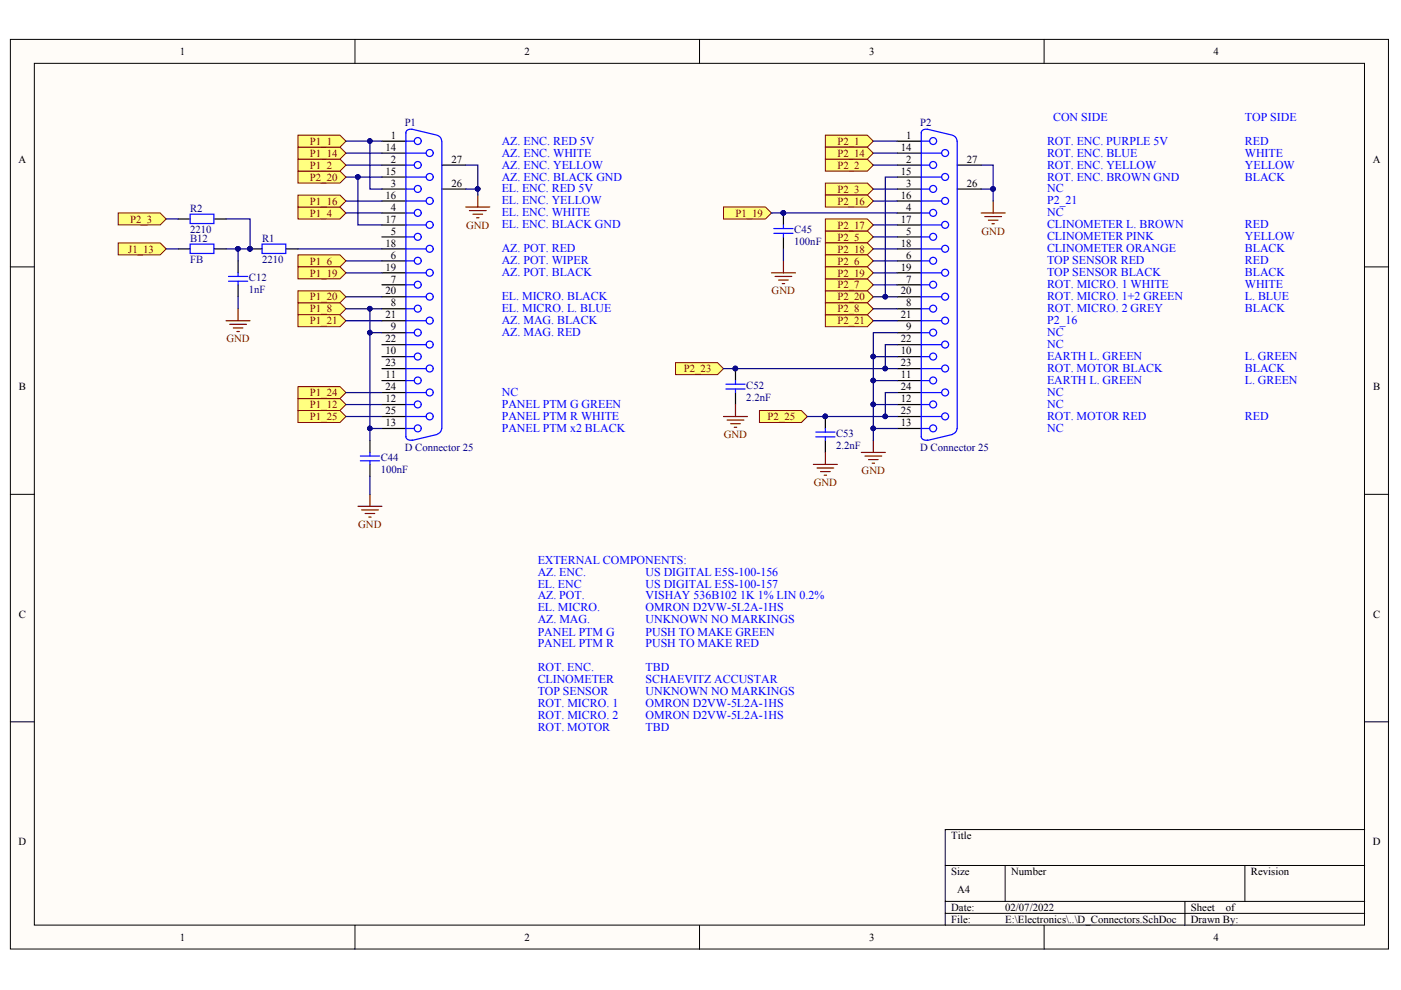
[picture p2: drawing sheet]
<svg xmlns="http://www.w3.org/2000/svg" width="297mm" height="210mm" viewBox="0 0 297 210" stroke-linecap="round" stroke-linejoin="round" font-family="sans-serif">
<defs><g id="words">
<g font-size="2.5" fill="#00f">
<text x="223.3" y="25.6">CON SIDE</text>
<text x="263.9" y="25.6">TOP SIDE</text>
<text x="106.4" y="30.7">AZ. ENC. RED 5V</text>
<text x="106.4" y="35.7">AZ. ENC. YELLOW</text>
<text x="106.4" y="33.2">AZ. ENC. WHITE</text>
<text x="222" y="30.7">ROT. ENC. PURPLE 5V</text>
<text x="222" y="33.2">ROT. ENC. BLUE</text>
<text x="222" y="35.7">ROT. ENC. YELLOW</text>
<text x="263.9" y="30.7">RED</text>
<text x="263.9" y="33.2">WHITE</text>
<text x="263.9" y="35.7">YELLOW</text>
<text x="106.4" y="38.3">AZ. ENC. BLACK GND</text>
<text x="106.4" y="40.8">EL. ENC. RED 5V</text>
<text x="222" y="38.3">ROT. ENC. BROWN GND</text>
<text x="222" y="40.8">NC</text>
<text x="263.9" y="38.3">BLACK</text>
<text x="106.4" y="43.3">EL. ENC. YELLOW</text>
<text x="106.4" y="45.9">EL. ENC. WHITE</text>
<text x="222" y="43.3">P2_21</text>
<text x="222" y="45.9">NC</text>
<text x="106.4" y="48.4">EL. ENC. BLACK GND</text>
<text x="106.4" y="53.5">AZ. POT. RED</text>
<text x="222" y="48.4">CLINOMETER L. BROWN</text>
<text x="222" y="50.9">CLINOMETER PINK</text>
<text x="222" y="53.5">CLINOMETER ORANGE</text>
<text x="263.9" y="48.4">RED</text>
<text x="263.9" y="50.9">YELLOW</text>
<text x="263.9" y="53.5">BLACK</text>
<text x="106.4" y="56.1">AZ. POT. WIPER</text>
<text x="106.4" y="58.6">AZ. POT. BLACK</text>
<text x="222" y="56.1">TOP SENSOR RED</text>
<text x="222" y="58.6">TOP SENSOR BLACK</text>
<text x="263.9" y="56.1">RED</text>
<text x="263.9" y="58.6">BLACK</text>
<text x="106.4" y="63.7">EL. MICRO. BLACK</text>
<text x="222" y="61.1">ROT. MICRO. 1 WHITE</text>
<text x="222" y="63.7">ROT. MICRO. 1+2 GREEN</text>
<text x="263.9" y="61.1">WHITE</text>
<text x="263.9" y="63.7">L. BLUE</text>
<text x="106.4" y="66.2">EL. MICRO. L. BLUE</text>
<text x="106.4" y="68.7">AZ. MAG. BLACK</text>
<text x="106.4" y="71.3">AZ. MAG. RED</text>
<text x="222" y="68.7">P2_16</text>
<text x="222" y="66.2">ROT. MICRO. 2 GREY</text>
<text x="222" y="71.3">NC</text>
<text x="263.9" y="66.2">BLACK</text>
<text x="222" y="73.8">NC</text>
<text x="222" y="76.3">EARTH L. GREEN</text>
<text x="263.9" y="76.3">L. GREEN</text>
<text x="106.4" y="84">NC</text>
<text x="222" y="84">NC</text>
<text x="222" y="81.4">EARTH L. GREEN</text>
<text x="222" y="78.9">ROT. MOTOR BLACK</text>
<text x="263.9" y="81.4">L. GREEN</text>
<text x="263.9" y="78.9">BLACK</text>
<text x="106.4" y="86.5">PANEL PTM G GREEN</text>
<text x="106.4" y="89">PANEL PTM R WHITE</text>
<text x="222" y="86.5">NC</text>
<text x="222" y="89">ROT. MOTOR RED</text>
<text x="263.9" y="89">RED</text>
<text x="106.4" y="91.6">PANEL PTM x2 BLACK</text>
<text x="222" y="91.6">NC</text>
<text x="114" y="119.5">EXTERNAL COMPONENTS:</text>
<text x="114" y="122">AZ. ENC.</text>
<text x="114" y="124.6">EL. ENC</text>
<text x="136.9" y="122">US DIGITAL E5S-100-156</text>
<text x="136.9" y="124.6">US DIGITAL E5S-100-157</text>
<text x="114" y="127.1">AZ. POT.</text>
<text x="114" y="129.6">EL. MICRO.</text>
<text x="136.9" y="127.1">VISHAY 536B102 1K 1% LIN 0.2%</text>
<text x="136.9" y="129.6">OMRON D2VW-5L2A-1HS</text>
<text x="114" y="132.2">AZ. MAG.</text>
<text x="114" y="134.7">PANEL PTM G</text>
<text x="114" y="137.3">PANEL PTM R</text>
<text x="136.9" y="132.2">UNKNOWN NO MARKINGS</text>
<text x="136.9" y="134.7">PUSH TO MAKE GREEN</text>
<text x="136.9" y="137.3">PUSH TO MAKE RED</text>
<text x="114" y="142.3">ROT. ENC.</text>
<text x="136.9" y="142.3">TBD</text>
<text x="114" y="144.9">CLINOMETER</text>
<text x="114" y="147.4">TOP SENSOR</text>
<text x="114" y="150">ROT. MICRO. 1</text>
<text x="136.9" y="150">OMRON D2VW-5L2A-1HS</text>
<text x="136.9" y="144.9">SCHAEVITZ ACCUSTAR</text>
<text x="136.9" y="147.4">UNKNOWN NO MARKINGS</text>
<text x="114" y="152.5">ROT. MICRO. 2</text>
<text x="114" y="155">ROT. MOTOR</text>
<text x="136.9" y="152.5">OMRON D2VW-5L2A-1HS</text>
<text x="136.9" y="155">TBD</text>
</g>
<g font-size="2.3">
<text x="38.1" y="11.7">1</text>
<text x="111.2" y="11.7">2</text>
<text x="184.3" y="11.7">3</text>
<text x="257.3" y="11.7">4</text>
<text x="82.9" y="29.4">1</text>
<text x="192.1" y="29.4">1</text>
<text x="3.9" y="34.5">A</text>
<text x="81.7" y="32">14</text>
<text x="82.9" y="34.5">2</text>
<text x="95.7" y="34.5">27</text>
<text x="191" y="32">14</text>
<text x="192.1" y="34.5">2</text>
<text x="205" y="34.5">27</text>
<text x="291.1" y="34.5">A</text>
<text x="81.7" y="37">15</text>
<text x="82.9" y="39.6">3</text>
<text x="95.7" y="39.6">26</text>
<text x="191" y="37">15</text>
<text x="192.1" y="39.6">3</text>
<text x="205" y="39.6">26</text>
<text x="81.7" y="42.1">16</text>
<text x="81.7" y="47.2">17</text>
<text x="82.9" y="44.7">4</text>
<text x="191" y="42.1">16</text>
<text x="191" y="47.2">17</text>
<text x="192.1" y="44.7">4</text>
<text x="81.7" y="52.3">18</text>
<text x="82.9" y="49.7">5</text>
<text x="191" y="52.3">18</text>
<text x="192.1" y="49.7">5</text>
<text x="81.7" y="57.4">19</text>
<text x="82.9" y="54.8">6</text>
<text x="82.9" y="59.9">7</text>
<text x="191" y="57.4">19</text>
<text x="192.1" y="54.8">6</text>
<text x="192.1" y="59.9">7</text>
<text x="81.7" y="62.4">20</text>
<text x="82.9" y="65">8</text>
<text x="191" y="62.4">20</text>
<text x="192.1" y="65">8</text>
<text x="81.7" y="67.5">21</text>
<text x="82.9" y="70">9</text>
<text x="191" y="67.5">21</text>
<text x="192.1" y="70">9</text>
<text x="81.7" y="72.6">22</text>
<text x="81.7" y="77.7">23</text>
<text x="81.7" y="75.1">10</text>
<text x="191" y="72.6">22</text>
<text x="191" y="77.7">23</text>
<text x="191" y="75.1">10</text>
<text x="4" y="82.8">B</text>
<text x="81.7" y="82.8">24</text>
<text x="81.7" y="80.2">11</text>
<text x="191" y="82.8">24</text>
<text x="191" y="80.2">11</text>
<text x="291.1" y="82.8">B</text>
<text x="81.7" y="87.8">25</text>
<text x="81.7" y="85.3">12</text>
<text x="191" y="87.8">25</text>
<text x="191" y="85.3">12</text>
<text x="81.7" y="90.4">13</text>
<text x="191" y="90.4">13</text>
<text x="4" y="131">C</text>
<text x="291.1" y="131">C</text>
<text x="3.9" y="179.2">D</text>
<text x="201.7" y="177.9">Title</text>
<text x="291.1" y="179.2">D</text>
<text x="201.7" y="185.6">Size</text>
<text x="214.4" y="185.6">Number</text>
<text x="265.2" y="185.6">Revision</text>
<text x="202.9" y="189.4">A4</text>
<text x="201.7" y="193.2">Date:</text>
<text x="201.7" y="195.7">File:</text>
<text x="213.1" y="193.2">02/07/2022</text>
<text x="213.1" y="195.7">E:\Electronics\..\D_Connectors.SchDoc</text>
<text x="252.5" y="193.2">Sheet</text>
<text x="252.5" y="195.7">Drawn By:</text>
<text x="259.9" y="193.2">of</text>
<text x="38.1" y="199.5">1</text>
<text x="111.2" y="199.5">2</text>
<text x="184.3" y="199.5">3</text>
<text x="257.3" y="199.5">4</text>
</g>
<g font-size="2.3" fill="#000080">
<text x="85.8" y="26.7">P1</text>
<text x="195.1" y="26.7">P2</text>
<text x="40.3" y="44.9">R2</text>
<text x="40.3" y="51.3">B12</text>
<text x="40.3" y="49.5">2210</text>
<text x="55.6" y="51.3">R1</text>
<text x="168.4" y="52">100nF</text>
<text x="168.4" y="49.5">C45</text>
<text x="40.3" y="55.8">FB</text>
<text x="52.8" y="59.6">C12</text>
<text x="55.6" y="55.8">2210</text>
<text x="52.8" y="62.2">1nF</text>
<text x="158.2" y="82.5">C52</text>
<text x="158.2" y="85">2.2nF</text>
<text x="85.8" y="95.7">D Connector 25</text>
<text x="177.3" y="95.2">2.2nF</text>
<text x="177.3" y="92.6">C53</text>
<text x="195.1" y="95.7">D Connector 25</text>
<text x="80.7" y="100.2">100nF</text>
<text x="80.7" y="97.7">C44</text>
</g>
<g font-size="2.3" fill="#800000">
<text x="65.7" y="35.8">P1_2</text>
<text x="65.7" y="33.2">P1_14</text>
<text x="65.7" y="30.7">P1_1</text>
<text x="177.6" y="30.7">P2_1</text>
<text x="177.6" y="35.8">P2_2</text>
<text x="177.6" y="33.2">P2_14</text>
<text x="65.7" y="38.3">P2_20</text>
<text x="177.6" y="40.8">P2_3</text>
<text x="27.6" y="47.2">P2_3</text>
<text x="65.7" y="45.9">P1_4</text>
<text x="65.7" y="43.4">P1_16</text>
<text x="156" y="45.9">P1_19</text>
<text x="177.6" y="43.4">P2_16</text>
<text x="27.2" y="53.6">J1_13</text>
<text x="98.8" y="48.5">GND</text>
<text x="177.6" y="51">P2_5</text>
<text x="177.6" y="48.5">P2_17</text>
<text x="177.6" y="53.6">P2_18</text>
<text x="208.1" y="49.7">GND</text>
<text x="65.7" y="56.1">P1_6</text>
<text x="65.7" y="58.6">P1_19</text>
<text x="177.6" y="56.1">P2_6</text>
<text x="177.6" y="58.6">P2_19</text>
<text x="65.7" y="63.7">P1_20</text>
<text x="163.6" y="62.4">GND</text>
<text x="177.6" y="63.7">P2_20</text>
<text x="177.6" y="61.2">P2_7</text>
<text x="65.7" y="66.2">P1_8</text>
<text x="65.7" y="68.8">P1_21</text>
<text x="177.6" y="68.8">P2_21</text>
<text x="177.6" y="66.2">P2_8</text>
<text x="48" y="72.6">GND</text>
<text x="145" y="78.9">P2_23</text>
<text x="65.7" y="86.6">P1_12</text>
<text x="65.7" y="84">P1_24</text>
<text x="65.7" y="89.1">P1_25</text>
<text x="162.8" y="89.1">P2_25</text>
<text x="153.5" y="92.9">GND</text>
<text x="182.7" y="100.5">GND</text>
<text x="172.5" y="103.1">GND</text>
<text x="75.9" y="111.9">GND</text>
</g>
</g></defs>
<g fill="#fffcf8" stroke="#000" stroke-width=".21">
<path d="M2.2 8.4h292.2v192.8h-292.2z"/>
<path d="M7.3 13.4h282v182.7h-282z"/>
</g>
<g fill="none" stroke="#000" stroke-width=".21">
<path d="M75.3 8.4v5M148.3 8.4v5M221.4 8.4v5M2.2 56.6h5.1M289.3 56.6h5.1M2.2 104.8h5.1M289.3 104.8h5.1M2.2 153h5.1M289.3 153h5.1M289.3 175.9h-88.9v20.3M75.3 196.2v5.1M148.3 196.2v5.1"/>
<path d="M200.4 183.5h88.9M200.4 191.1h88.9M200.4 193.7h88.9M213.1 183.5v7.6M221.4 196.2v5.1M251.2 191.1v5.1M263.9 183.5v7.6"/>
</g>
<g fill="none" stroke="#00f" stroke-width=".25">
<path d="M86.1 29.9h1.7M86.1 32.5h4.3M86.1 35h1.7M86.1 37.5h4.3M86.1 28.2v64.4M87.3 27.4l5.4 1.3M87.4 27.5a.94 .94 0 0 0-1.3 .7M92.7 28.7a1.24 1.24 0 0 1 .9 1.2M93.7 29.9v61M195.3 29.9h1.8M195.3 32.5h4.3M195.3 35h1.8"/>
<path d="M195.3 37.5h4.3M195.3 28.2v64.4M196.6 27.4l5.3 1.3M196.7 27.5a.94 .94 0 0 0-1.4 .7M202 28.7a1.24 1.24 0 0 1 .9 1.2M202.9 29.9v61M86.1 40.1h1.7M86.1 42.6h4.3M86.1 45.2h1.7M86.1 47.7h4.3M86.1 55.3h1.7M86.1 57.9h4.3"/>
<path d="M86.1 52.8h4.3M86.1 50.2h1.7M195.3 40.1h1.8M195.3 42.6h4.3M195.3 45.2h1.8M195.3 47.7h4.3M195.3 55.3h1.8M195.3 57.9h4.3M195.3 52.8h4.3M195.3 50.2h1.8M86.1 60.4h1.7M86.1 62.9h4.3"/>
<path d="M86.1 65.5h1.7M86.1 68h4.3M86.1 70.5h1.7M86.1 73.1h4.3M86.1 75.6h1.7M86.1 78.2h4.3M195.3 60.4h1.8M195.3 62.9h4.3M195.3 65.5h1.8M195.3 68h4.3M195.3 70.5h1.8M195.3 73.1h4.3"/>
<path d="M195.3 75.6h1.8M195.3 78.2h4.3M86.1 80.7h1.7M86.1 83.2h4.3M86.1 85.8h1.7M86.1 88.3h4.3M86.1 90.9h1.7M86.1 92.6a1 1 0 0 0 1.3 .7M92.7 92.1l-5.4 1.3M93.6 90.8a1.24 1.24 0 0 1-.9 1.2M195.3 80.7h1.8M195.3 83.2h4.3"/>
<path d="M195.3 85.8h1.8M195.3 88.3h4.3M195.3 90.9h1.8M195.3 92.6a1 1 0 0 0 1.4 .7M201.9 92.1l-5.3 1.3M202.9 90.8a1.24 1.24 0 0 1-.9 1.2"/>
<circle cx="88.6" cy="35" r=".74"/>
<circle cx="88.6" cy="29.9" r=".74"/>
<circle cx="91.1" cy="37.5" r=".74"/>
<circle cx="91.1" cy="32.4" r=".74"/>
<circle cx="197.8" cy="35" r=".74"/>
<circle cx="197.8" cy="29.9" r=".74"/>
<circle cx="200.4" cy="37.5" r=".74"/>
<circle cx="200.4" cy="32.4" r=".74"/>
<circle cx="88.6" cy="55.3" r=".74"/>
<circle cx="88.6" cy="50.2" r=".74"/>
<circle cx="88.6" cy="45.1" r=".74"/>
<circle cx="88.6" cy="40.1" r=".74"/>
<circle cx="91.1" cy="42.6" r=".74"/>
<circle cx="91.1" cy="57.8" r=".74"/>
<circle cx="91.1" cy="47.7" r=".74"/>
<circle cx="91.1" cy="52.7" r=".74"/>
<circle cx="197.8" cy="55.3" r=".74"/>
<circle cx="197.8" cy="50.2" r=".74"/>
<circle cx="197.8" cy="45.1" r=".74"/>
<circle cx="197.8" cy="40.1" r=".74"/>
<circle cx="200.4" cy="42.6" r=".74"/>
<circle cx="200.4" cy="57.8" r=".74"/>
<circle cx="200.4" cy="47.7" r=".74"/>
<circle cx="200.4" cy="52.7" r=".74"/>
<circle cx="88.6" cy="70.5" r=".74"/>
<circle cx="88.6" cy="75.6" r=".74"/>
<circle cx="88.6" cy="60.4" r=".74"/>
<circle cx="88.6" cy="65.4" r=".74"/>
<circle cx="91.1" cy="78.1" r=".74"/>
<circle cx="91.1" cy="62.9" r=".74"/>
<circle cx="91.1" cy="73.1" r=".74"/>
<circle cx="91.1" cy="68" r=".74"/>
<circle cx="197.8" cy="70.5" r=".74"/>
<circle cx="197.8" cy="75.6" r=".74"/>
<circle cx="197.8" cy="60.4" r=".74"/>
<circle cx="197.8" cy="65.4" r=".74"/>
<circle cx="200.4" cy="78.1" r=".74"/>
<circle cx="200.4" cy="62.9" r=".74"/>
<circle cx="200.4" cy="73.1" r=".74"/>
<circle cx="200.4" cy="68" r=".74"/>
<circle cx="88.6" cy="90.8" r=".74"/>
<circle cx="88.6" cy="85.7" r=".74"/>
<circle cx="88.6" cy="80.7" r=".74"/>
<circle cx="91.1" cy="88.3" r=".74"/>
<circle cx="91.1" cy="83.2" r=".74"/>
<circle cx="197.8" cy="90.8" r=".74"/>
<circle cx="197.8" cy="85.7" r=".74"/>
<circle cx="197.8" cy="80.7" r=".74"/>
<circle cx="200.4" cy="88.3" r=".74"/>
<circle cx="200.4" cy="83.2" r=".74"/>
</g>
<g fill="none" stroke="#000" stroke-width=".25">
<path d="M81 29.9h5.1M81 35h5.1M81 32.5h5.1M81 37.5h5.1M93.7 35h5.1M190.2 29.9h5.1M190.2 35h5.1M190.2 32.5h5.1M190.2 37.5h5.1M202.9 35h5.1M81 40.1h5.1M81 45.2h5.1"/>
<path d="M81 50.2h5.1M81 55.3h5.1M81 42.6h5.1M81 47.7h5.1M81 52.8h5.1M81 57.9h5.1M93.7 40.1h5.1M190.2 40.1h5.1M190.2 45.2h5.1M190.2 50.2h5.1M190.2 55.3h5.1M190.2 42.6h5.1"/>
<path d="M190.2 47.7h5.1M190.2 52.8h5.1M190.2 57.9h5.1M202.9 40.1h5.1M81 62.9h5.1M81 68h5.1M81 73.1h5.1M81 78.2h5.1M81 60.4h5.1M81 65.5h5.1M81 70.5h5.1M81 75.6h5.1"/>
<path d="M190.2 62.9h5.1M190.2 68h5.1M190.2 73.1h5.1M190.2 78.2h5.1M190.2 60.4h5.1M190.2 65.5h5.1M190.2 70.5h5.1M190.2 75.6h5.1M81 83.2h5.1M81 88.3h5.1M81 80.7h5.1M81 85.8h5.1"/>
<path d="M81 90.9h5.1M190.2 83.2h5.1M190.2 88.3h5.1M190.2 80.7h5.1M190.2 85.8h5.1M190.2 90.9h5.1"/>
</g>
<path d="M98.8 43.9h5M99.5 44.7h3.6M100.3 45.4h2M101 46.2h.6M101.3 41.4v2.5M208 45.2h5.1M208.8 45.9h3.6M209.6 46.7h2M210.3 47.4h.5M210.6 42.6v2.6" fill="none" stroke="#800000" stroke-width=".25"/>
<path d="M175 66.7h8.9l1.3 1.3-1.3 1.3h-8.9z" fill-rule="evenodd" fill="#ffff80" stroke="#800000" stroke-width=".21"/>
<path d="M182.6 95.9h5.1M183.4 96.7h3.5M184.1 97.5h2.1M184.9 98.2h.5M185.2 93.4v2.5" fill="none" stroke="#800000" stroke-width=".25"/>
<g fill="#ffff80" stroke="#800000" stroke-width=".21">
<path d="M175 61.7h8.9l1.3 1.2-1.3 1.3h-8.9z" fill-rule="evenodd"/>
<path d="M175 64.2h8.9l1.3 1.3-1.3 1.2h-8.9z" fill-rule="evenodd"/>
<path d="M175 59.1h8.9l1.3 1.3-1.3 1.3h-8.9z" fill-rule="evenodd"/>
<path d="M63.2 36.3h8.9l1.3 1.2-1.3 1.3h-8.9z" fill-rule="evenodd"/>
<path d="M175 28.7h8.9l1.3 1.2-1.3 1.3h-8.9z" fill-rule="evenodd"/>
<path d="M175 33.7h8.9l1.3 1.3-1.3 1.3h-8.9z" fill-rule="evenodd"/>
<path d="M175 31.2h8.9l1.3 1.3-1.3 1.2h-8.9z" fill-rule="evenodd"/>
<path d="M63.2 33.7h8.9l1.3 1.3-1.3 1.3h-8.9z" fill-rule="evenodd"/>
<path d="M63.2 31.2h8.9l1.3 1.3-1.3 1.2h-8.9z" fill-rule="evenodd"/>
<path d="M63.2 43.9h8.9l1.3 1.3-1.3 1.2h-8.9z" fill-rule="evenodd"/>
<path d="M63.2 41.4h8.9l1.3 1.2-1.3 1.3h-8.9z" fill-rule="evenodd"/>
<path d="M63.2 54h8.9l1.3 1.3-1.3 1.3h-8.9z" fill-rule="evenodd"/>
</g>
<path d="M78.4 93.4v2.5M78.4 98.5v2.5" fill="none" stroke="#000" stroke-width=".25"/>
<path d="M76.4 97.7h4.1M76.4 96.7h4.1M78.4 95.9v.8M78.4 97.7v.8" fill="none" stroke="#00f" stroke-width=".25"/>
<path d="M75.9 107.4h5.1M76.7 108.1h3.5M77.4 108.9h2M78.2 109.6h.5M78.4 104.8v2.6" fill="none" stroke="#800000" stroke-width=".25"/>
<g fill="#ffff80" stroke="#800000" stroke-width=".21">
<path d="M63.2 64.2h8.9l1.3 1.3-1.3 1.2h-8.9z" fill-rule="evenodd"/>
<path d="M63.2 84.5h8.9l1.3 1.3-1.3 1.2h-8.9z" fill-rule="evenodd"/>
</g>
<path d="M37.8 52.8h2.5M45.4 52.8h2.5M50.5 55.3v2.6M53 52.8h2.6M60.6 52.8h2.6M50.5 60.4v2.5" fill="none" stroke="#000" stroke-width=".25"/>
<circle cx="53" cy="52.7" r=".48" fill="#000080" stroke="#000080" stroke-width=".21"/>
<path d="M40.3 51.8h5v1.9h-5zM48.4 59.6h4.1M48.4 58.6h4.1M50.5 57.9v.7M50.5 59.6v.8M55.6 51.8h5v1.9h-5z" fill="none" stroke="#00f" stroke-width=".25"/>
<path d="M47.9 68h5.1M48.7 68.8h3.6M49.5 69.5h2M50.2 70.3h.5M50.5 65.5v2.5" fill="none" stroke="#800000" stroke-width=".25"/>
<path d="M25.1 51.5h8.9l1.2 1.3-1.2 1.2h-8.9z" fill-rule="evenodd" fill="#ffff80" stroke="#800000" stroke-width=".21"/>
<path d="M37.8 46.4h2.5M45.4 46.4h2.5" fill="none" stroke="#000" stroke-width=".25"/>
<path d="M40.3 45.4h5v2h-5z" fill="none" stroke="#00f" stroke-width=".25"/>
<g fill="#ffff80" stroke="#800000" stroke-width=".21">
<path d="M25.1 45.2h8.9l1.2 1.2-1.2 1.3h-8.9z" fill-rule="evenodd"/>
<path d="M175 38.8h8.9l1.3 1.3-1.3 1.3h-8.9z" fill-rule="evenodd"/>
<path d="M63.2 56.6h8.9l1.3 1.3-1.3 1.2h-8.9z" fill-rule="evenodd"/>
<path d="M63.2 61.7h8.9l1.3 1.2-1.3 1.3h-8.9z" fill-rule="evenodd"/>
<path d="M63.2 66.7h8.9l1.3 1.3-1.3 1.3h-8.9z" fill-rule="evenodd"/>
<path d="M63.2 82h8.9l1.3 1.2-1.3 1.3h-8.9z" fill-rule="evenodd"/>
<path d="M63.2 87h8.9l1.3 1.3-1.3 1.3h-8.9z" fill-rule="evenodd"/>
</g>
<path d="M166.1 45.2v2.5M166.1 50.2v2.6" fill="none" stroke="#000" stroke-width=".25"/>
<circle cx="166.1" cy="45.1" r=".48" fill="#000080" stroke="#000080" stroke-width=".21"/>
<path d="M164.1 49.5h4M164.1 48.5h4M166.1 47.7v.8M166.1 49.5v.7" fill="none" stroke="#00f" stroke-width=".25"/>
<path d="M163.6 57.9h5M164.3 58.6h3.6M165.1 59.4h2M166.1 55.3v2.6M165.8 60.1h.6" fill="none" stroke="#800000" stroke-width=".25"/>
<g fill="#ffff80" stroke="#800000" stroke-width=".21">
<path d="M153.4 43.9h8.9l1.3 1.3-1.3 1.2h-8.9z" fill-rule="evenodd"/>
<path d="M175 49h8.9l1.3 1.2-1.3 1.3h-8.9z" fill-rule="evenodd"/>
<path d="M175 41.4h8.9l1.3 1.2-1.3 1.3h-8.9z" fill-rule="evenodd"/>
<path d="M175 46.4h8.9l1.3 1.3-1.3 1.3h-8.9z" fill-rule="evenodd"/>
<path d="M175 51.5h8.9l1.3 1.3-1.3 1.2h-8.9z" fill-rule="evenodd"/>
<path d="M143.2 76.9h8.9l1.3 1.3-1.3 1.2h-8.9z" fill-rule="evenodd"/>
</g>
<path d="M155.9 78.2v2.5M155.9 83.2v2.6M175 88.3v2.6M175 93.4v2.5" fill="none" stroke="#000" stroke-width=".25"/>
<g fill="#000080" stroke="#000080" stroke-width=".21">
<circle cx="155.9" cy="78.1" r=".48"/>
<circle cx="175" cy="88.3" r=".48"/>
</g>
<path d="M153.9 82.5h4.1M153.9 81.5h4.1M155.9 80.7v.8M155.9 82.5v.7M173 92.6h4M173 91.6h4M175 90.9v.7M175 92.6v.8" fill="none" stroke="#00f" stroke-width=".25"/>
<path d="M153.4 88.3h5.1M154.2 89.1h3.5M154.9 89.8h2.1M155.7 90.6h.5M155.9 85.8v2.5" fill="none" stroke="#800000" stroke-width=".25"/>
<path d="M161 87h8.9l1.3 1.3-1.3 1.3h-8.9z" fill-rule="evenodd" fill="#ffff80" stroke="#800000" stroke-width=".21"/>
<path d="M172.5 98.5h5M173.2 99.2h3.6M174 100h2M175 95.9v2.6M174.7 100.8h.6" fill="none" stroke="#800000" stroke-width=".25"/>
<g fill="none" stroke="#000080" stroke-width=".25">
<path d="M73.4 37.5h7.6M73.4 35h7.6M73.4 32.5h7.6M75.9 37.5v10.2h5.1M81 29.9h-2.6v10.2h2.6M98.8 35h2.5v6.4M185.2 29.9h5M185.2 35h5M185.2 32.5h5M190.2 37.5h-2.5v25.4h2.5M208 35h2.6v7.6M35.2 52.8h2.6"/>
<path d="M35.2 46.4h2.6M47.9 46.4h5.1v6.4h-5.1M50.5 52.8v2.5M63.2 52.8h17.8M73.4 45.2h7.6M73.4 42.6h7.6M73.4 55.3h7.6M73.4 57.9h7.6M98.8 40.1h2.5M163.6 45.2h26.6M166.1 52.8v2.5M185.2 40.1h5"/>
<path d="M185.2 42.6h5M185.2 52.8h5M185.2 50.2h5M185.2 47.7h5M208 40.1h2.6M50.5 62.9v2.6M73.4 68h7.6M73.4 62.9h7.6M73.4 65.5h5M78.4 70.5v20.4h2.6M81 65.5h-2.6v5h2.6M153.4 78.2h34.3"/>
<path d="M185.2 68h5M185.2 75.6h5M185.2 62.9h2.5M185.2 65.5h5M185.2 60.4h5M190.2 73.1h-2.5v5.1h2.5M190.2 70.5h-5v20.4h5M73.4 85.8h7.6M73.4 83.2h7.6M73.4 88.3h7.6M78.4 90.9v2.5M171.2 88.3h16.5"/>
<path d="M185.2 80.7h5M185.2 85.8h5M185.2 90.9v2.5M190.2 83.2h-2.5v5.1h2.5M78.4 101v3.8"/>
</g>
<g fill="#000080" stroke="#000080" stroke-width=".21">
<circle cx="78.4" cy="29.9" r=".48"/>
<circle cx="210.5" cy="40.1" r=".49"/>
<circle cx="187.7" cy="88.3" r=".48"/>
<circle cx="187.7" cy="78.1" r=".48"/>
<circle cx="185.1" cy="80.7" r=".48"/>
<circle cx="185.1" cy="75.6" r=".48"/>
<circle cx="185.1" cy="85.7" r=".48"/>
<circle cx="185.1" cy="90.8" r=".48"/>
<circle cx="187.7" cy="62.9" r=".48"/>
<circle cx="75.9" cy="37.5" r=".49"/>
<circle cx="78.4" cy="65.4" r=".48"/>
<circle cx="78.4" cy="70.5" r=".48"/>
<circle cx="78.4" cy="90.8" r=".48"/>
<circle cx="50.4" cy="52.7" r=".49"/>
<circle cx="53" cy="52.7" r=".48"/>
<circle cx="166.1" cy="45.1" r=".48"/>
<circle cx="155.9" cy="78.1" r=".48"/>
<circle cx="101.3" cy="40.1" r=".49"/>
<circle cx="175" cy="88.3" r=".48"/>
</g>
<path d="M63.2 28.7h8.9l1.3 1.2-1.3 1.3h-8.9z" fill-rule="evenodd" fill="#ffff80" stroke="#800000" stroke-width=".21"/>
<path d="M73.4 29.9h5" fill="none" stroke="#000080" stroke-width=".25"/>
<circle cx="78.4" cy="29.9" r=".48" fill="#000080" stroke="#000080" stroke-width=".21"/>
<path d="M175 54h8.9l1.3 1.3-1.3 1.3h-8.9z" fill-rule="evenodd" fill="#ffff80" stroke="#800000" stroke-width=".21"/>
<path d="M185.2 55.3h5" fill="none" stroke="#000080" stroke-width=".25"/>
<path d="M175 56.6h8.9l1.3 1.3-1.3 1.2h-8.9z" fill-rule="evenodd" fill="#ffff80" stroke="#800000" stroke-width=".21"/>
<path d="M185.2 57.9h5" fill="none" stroke="#000080" stroke-width=".25"/>
<use href="#words"/>
</svg>
